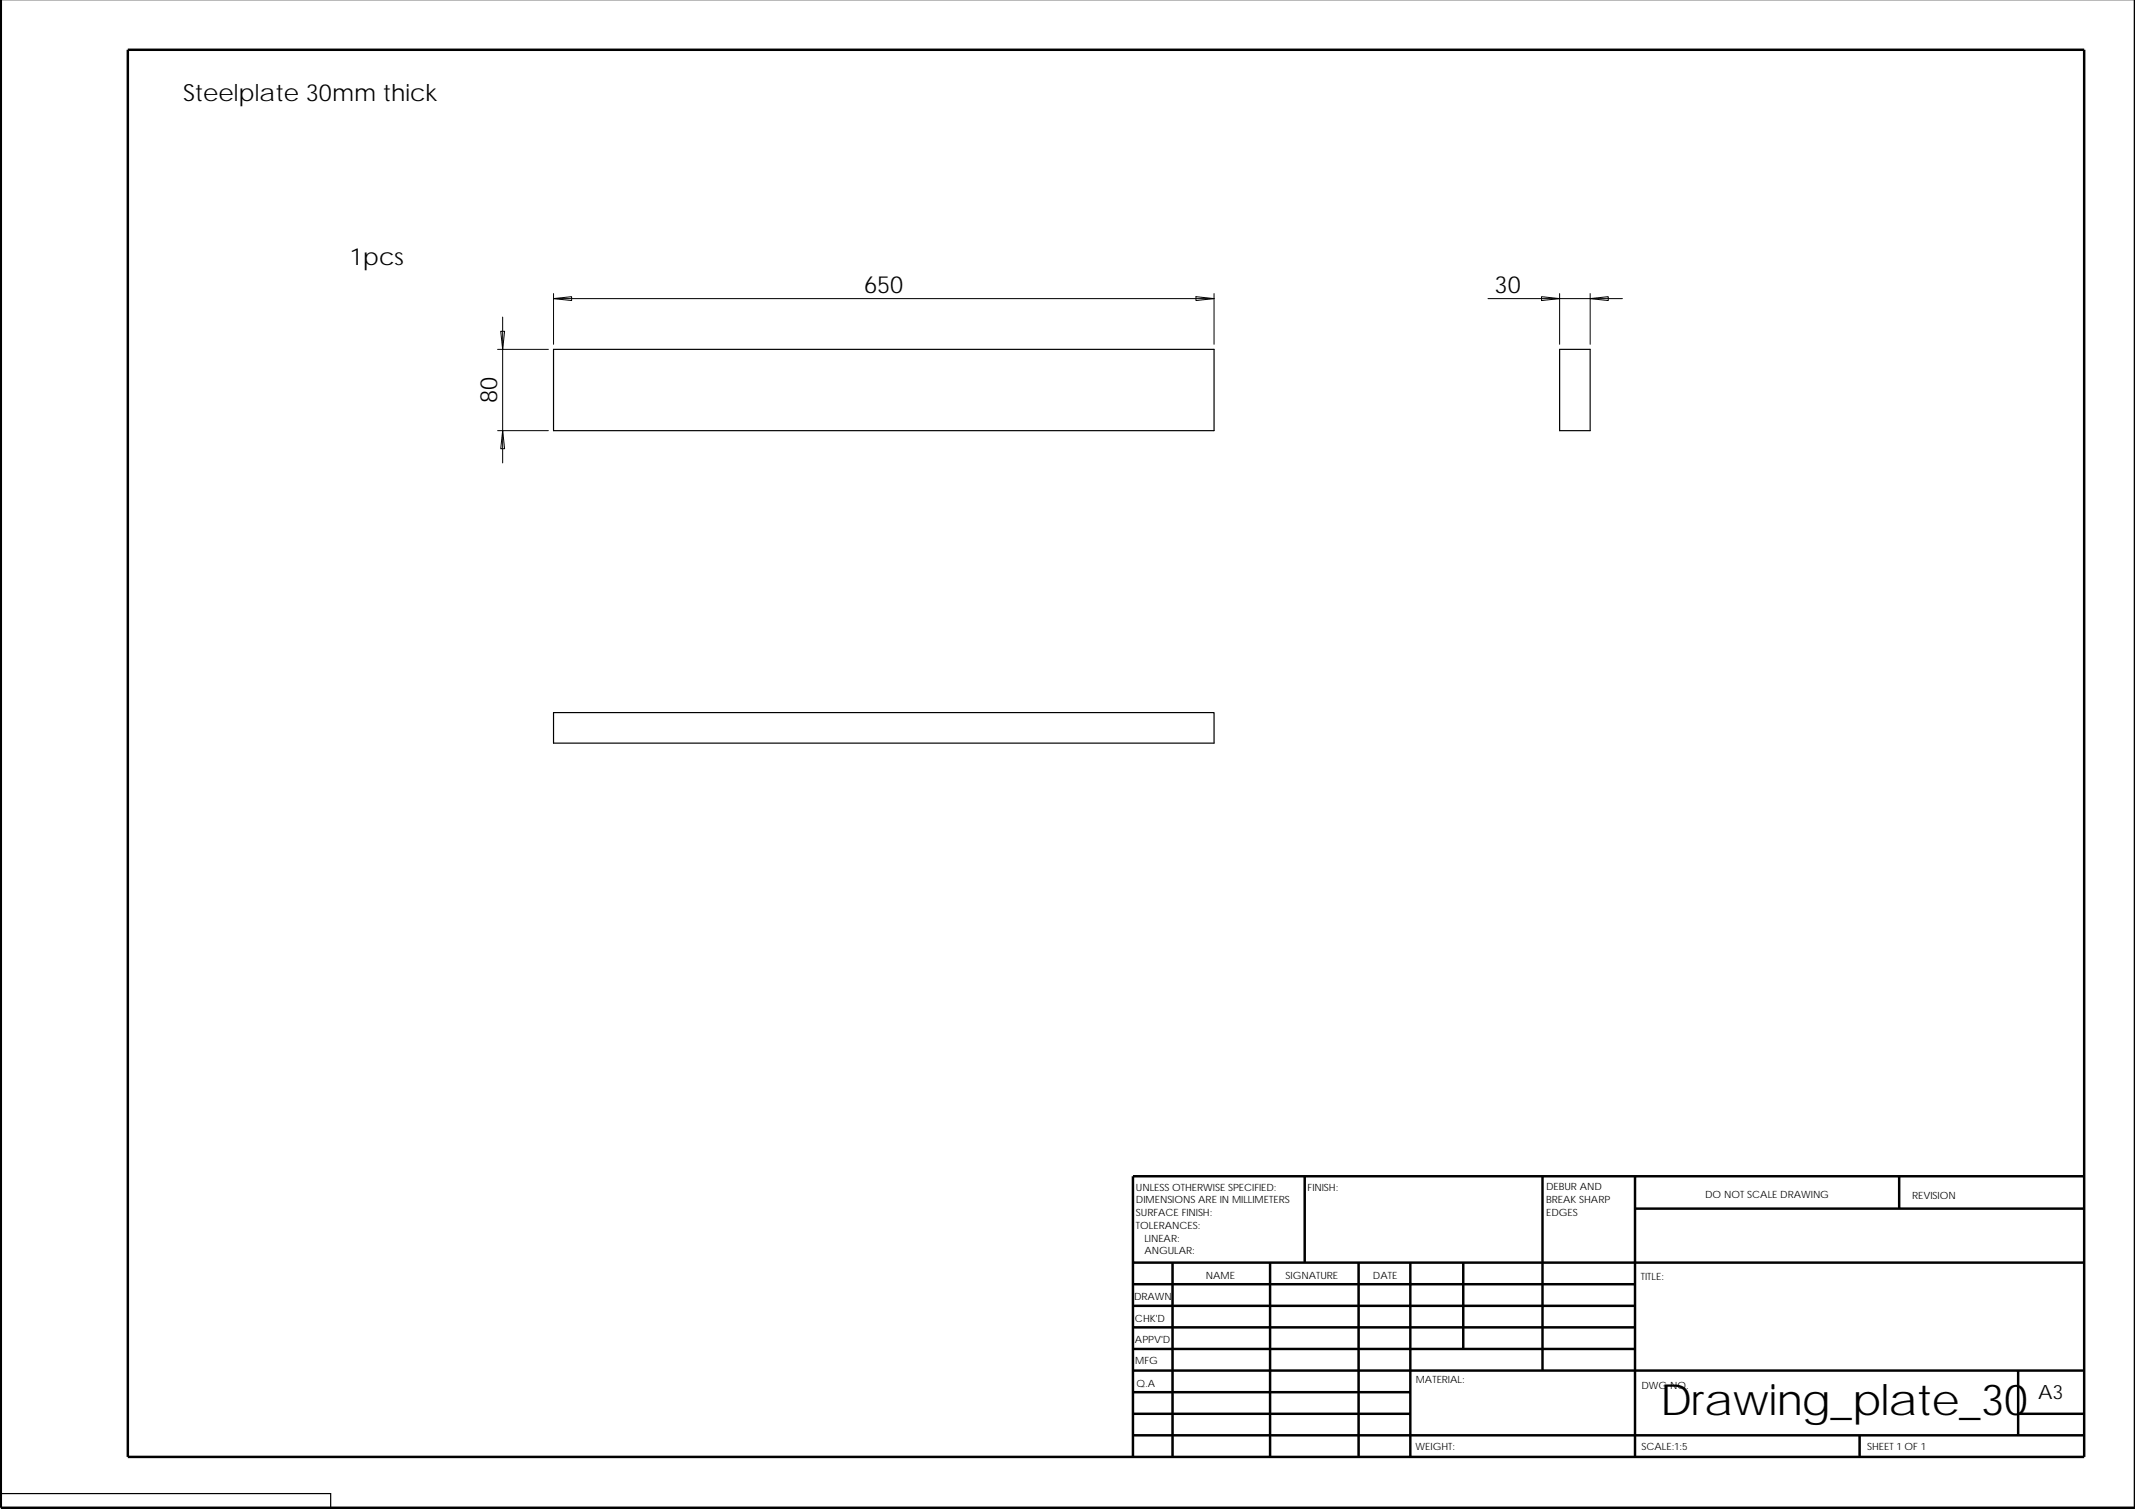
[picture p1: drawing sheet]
<svg xmlns="http://www.w3.org/2000/svg" width="420mm" height="297mm" viewBox="0 0 420 297" stroke-linecap="round" stroke-linejoin="round" font-family="sans-serif">
<defs><g id="words">
<text font-size="8.5" x="326.7" y="278.5">Drawing_plate_30</text>
<g font-size="4.7">
<text x="36.1" y="19.8">Steelplate 30mm thick</text>
<text x="68.8" y="52.2">1pcs</text>
<text x="170" y="57.8">650</text>
<text x="294.1" y="57.8">30</text>
<text x="97.8" y="79.4" transform="rotate(-90 97.8 79.4)">80</text>
</g>
<text font-size="3.9" x="401.1" y="275.4">A3</text>
<g font-size="2">
<text x="223.6" y="234.4">UNLESS OTHERWISE SPECIFIED:</text>
<text x="223.6" y="236.9">DIMENSIONS ARE IN MILLIMETERS</text>
<text x="223.6" y="239.4">SURFACE FINISH:</text>
<text x="257.3" y="234.4">FINISH:</text>
<text x="304.3" y="234.3">DEBUR AND</text>
<text x="304.3" y="239.3">EDGES</text>
<text x="304.3" y="236.8">BREAK SHARP</text>
<text x="335.6" y="235.8">DO NOT SCALE DRAWING</text>
<text x="376.3" y="236">REVISION</text>
<text x="223.6" y="241.9">TOLERANCES:</text>
<text x="225.2" y="244.4">LINEAR:</text>
<text x="225.2" y="246.9">ANGULAR:</text>
<text x="237.3" y="251.8">NAME</text>
<text x="253" y="251.8">SIGNATURE</text>
<text x="270.2" y="251.8">DATE</text>
<text x="223.2" y="255.9">DRAWN</text>
<text x="322.9" y="252.1">TITLE:</text>
<text x="223.4" y="260.2">CHK'D</text>
<text x="223.4" y="264.3">APPV'D</text>
<text x="223.4" y="268.6">MFG</text>
<text x="223.6" y="273">Q.A</text>
<text x="278.6" y="272.3">MATERIAL:</text>
<text x="323" y="273.5">DWG NO.</text>
<text x="278.6" y="285.4">WEIGHT:</text>
<text x="323" y="285.4">SCALE:1:5</text>
<text x="367.4" y="285.4">SHEET 1 OF 1</text>
</g>
</g></defs>
<g fill="none" stroke="#000" stroke-width=".49">
<path d="M.2 0v296.8h419.9v-296.8M25.2 9.8h385v277h-385zM256.8 231.5v17M303.6 231.5v38.3M321.8 237.9h88.4M321.8 231.5v55.3M373.7 231.5v6.4M410.2 231.5h-187.2v55.3M223 248.5h187.2M223 257h98.8M223 252.8h98.8M230.7 248.5v38.3"/>
<path d="M249.9 248.5v38.3M267.4 248.5v38.3M277.5 248.5v38.3M288 248.5v17M223 278.3h54.5M223 274h54.5M223 269.8h187.2M223 265.5h98.8M223 261.3h98.8M397.2 278.3h13M397.2 269.8v12.7M223 282.5h187.2"/>
<path d="M366 282.5v4.3"/>
</g>
<path d="M108.9 68.8h130v16h-130zM306.9 68.8h6v16h-6zM108.9 140.3h130v6h-130zM.1 294h65v3" fill="none" stroke="#000" stroke-width=".23"/>
<g fill="none" stroke="#000" stroke-width=".2">
<path d="M108.9 57.8v10M108.9 58.8h130M108.9 58.8l3.6-.4v.8zM235.4 58.4l3.5 .4-3.5 .4zM238.9 57.8v10M292.8 58.8h14.1M303.4 58.4l3.5 .4-3.5 .4zM306.9 58.8h12.4M306.9 57.8v10M312.9 58.8l3.6-.4v.8zM312.9 57.8v10M97.9 68.8h10"/>
<path d="M98.5 65.2h.8l-.4 3.6zM98.9 68.8v22.3M98.9 62.4v6.4M97.9 84.8h10M98.9 84.8l.4 3.5h-.8z"/>
</g>
<use href="#words"/>
</svg>
